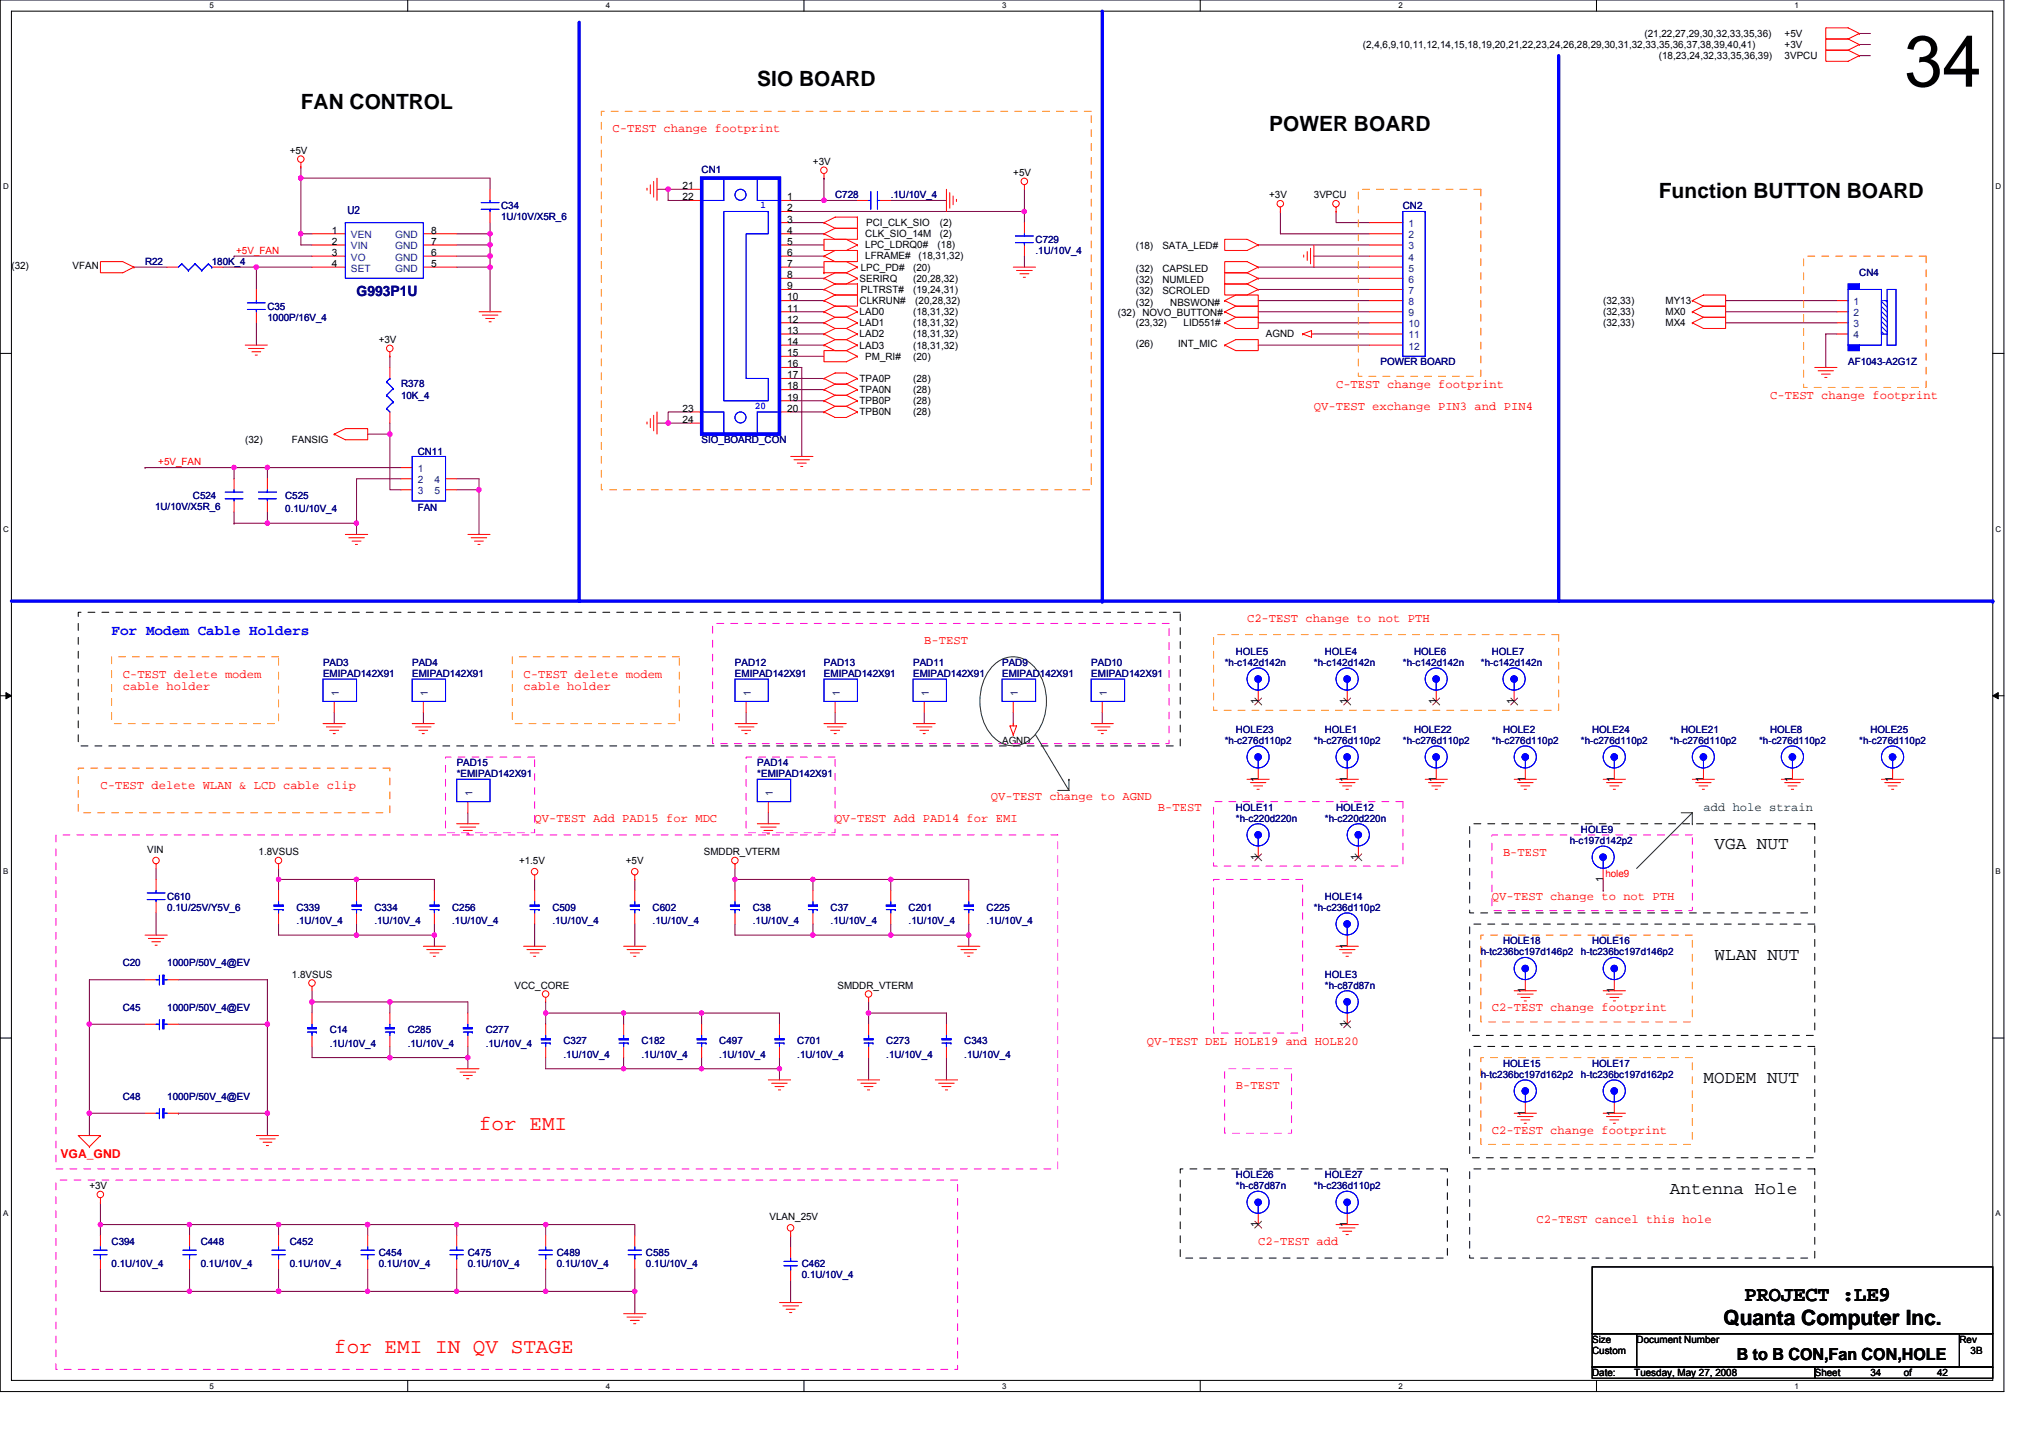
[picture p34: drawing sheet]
<svg xmlns="http://www.w3.org/2000/svg" width="297mm" height="210mm" viewBox="0 0 297 210" stroke-linecap="round" stroke-linejoin="round" font-family="sans-serif">
<defs><g id="words">
<text font-size="10.4" x="278" y="12.7">34</text>
<g font-size="3.1">
<text x="43.9" y="15.9">FAN CONTROL</text>
<text x="110.6" y="12.6">SIO BOARD</text>
<text x="185.4" y="19.1">POWER BOARD</text>
<text x="242.2" y="28.9">Function BUTTON BOARD</text>
<text x="254.8" y="190">PROJECT :LE9</text>
<text x="251.7" y="193.5">Quanta Computer Inc.</text>
</g>
<g font-size="3.1" fill="#f00">
<text x="70" y="165">for EMI</text>
<text x="48.8" y="197.5">for EMI IN QV STAGE</text>
</g>
<g font-size="2.6">
<text x="250.4" y="124">VGA NUT</text>
<text x="250.4" y="140.3">WLAN NUT</text>
<text x="248.8" y="158.1">MODEM NUT</text>
<text x="243.9" y="174.4">Antenna Hole</text>
</g>
<text font-size="2.4" x="253.6" y="198.6">B to B CON,Fan CON,HOLE</text>
<text font-size="2.1" fill="#000080" x="52.1" y="43.2">G993P1U</text>
<text font-size="2.1" fill="#00f" x="16.3" y="92.8">For Modem Cable Holders</text>
<g font-size="1.8" fill="#f00">
<text x="89.4" y="19.3">C-TEST change footprint</text>
<text x="191.9" y="59.9">QV-TEST exchange PIN3 and PIN4</text>
<text x="195.1" y="56.7">C-TEST change footprint</text>
<text x="258.5" y="58.3">C-TEST change footprint</text>
<text x="135" y="94.1">B-TEST</text>
<text x="182.1" y="90.8">C2-TEST change to not PTH</text>
<text x="17.9" y="98.9">C-TEST delete modem</text>
<text x="17.9" y="100.8">cable holder</text>
<text x="76.5" y="98.9">C-TEST delete modem</text>
<text x="76.5" y="100.8">cable holder</text>
<text x="14.7" y="115.2">C-TEST delete WLAN &amp; LCD cable clip</text>
<text x="144.7" y="116.8">QV-TEST change to AGND</text>
<text x="169.1" y="118.4">B-TEST</text>
<text x="78.1" y="120.1">QV-TEST Add PAD15 for MDC</text>
<text x="122" y="120.1">QV-TEST Add PAD14 for EMI</text>
<text x="219.5" y="124.9">B-TEST</text>
<text x="217.9" y="131.4">QV-TEST change to not PTH</text>
<text x="217.9" y="147.7">C2-TEST change footprint</text>
<text x="167.5" y="152.6">QV-TEST DEL HOLE19 and HOLE20</text>
<text x="180.5" y="159.1">B-TEST</text>
<text x="217.9" y="165.6">C2-TEST change footprint</text>
<text x="8.8" y="169.1">VGA_GND</text>
<text x="224.4" y="178.6">C2-TEST cancel this hole</text>
<text x="183.7" y="181.8">C2-TEST add</text>
</g>
<text font-size="1.8" fill="#008000" x="248.8" y="118.4">add hole strain</text>
<text font-size="1.6" fill="#000080" x="50.8" y="31.2">U2</text>
<g font-size="1.5">
<text x="240.2" y="5.4">(21,22,27,29,30,32,33,35,36)</text>
<text x="260.6" y="5.4">+5V</text>
<text x="199" y="7">(2,4,6,9,10,11,12,14,15,18,19,20,21,22,23,24,26,28,29,30,31,32,33,35,36,37,38,39,40,41)</text>
<text x="242.2" y="8.6">(18,23,24,32,33,35,36,39)</text>
<text x="260.6" y="7">+3V</text>
<text x="260.6" y="8.6">3VPCU</text>
<text x="42.3" y="22.5">+5V</text>
<text x="99.7" y="27.6">21</text>
<text x="99.7" y="29.3">22</text>
<text x="115" y="29.3">1</text>
<text x="118.7" y="24.1">+3V</text>
<text x="148" y="25.7">+5V</text>
<text x="185.4" y="29">+3V</text>
<text x="191.9" y="29">3VPCU</text>
<text x="48.5" y="34.1">1</text>
<text x="48.5" y="35.8">2</text>
<text x="63" y="35.8">7</text>
<text x="63" y="34.1">8</text>
<text x="115" y="30.9">2</text>
<text x="115" y="32.5">3</text>
<text x="115" y="34.1">4</text>
<text x="115" y="35.8">5</text>
<text x="126.4" y="34.6">CLK_SIO_14M</text>
<text x="126.5" y="33">PCI_CLK_SIO</text>
<text x="137.2" y="34.6">(2)</text>
<text x="137.2" y="33">(2)</text>
<text x="1.7" y="39.3">(32)</text>
<text x="10.6" y="39.3">VFAN</text>
<text x="48.5" y="37.4">3</text>
<text x="48.5" y="39">4</text>
<text x="63" y="39">5</text>
<text x="63" y="37.4">6</text>
<text x="115" y="37.4">6</text>
<text x="115" y="39">7</text>
<text x="115" y="40.6">8</text>
<text x="125.5" y="41.1">SERIRQ</text>
<text x="125.7" y="39.5">LPC_PD#</text>
<text x="126.4" y="37.9">LFRAME#</text>
<text x="126.4" y="36.3">LPC_LDRQ0#</text>
<text x="133.3" y="39.5">(20)</text>
<text x="133.3" y="41.1">(20,28,32)</text>
<text x="134.2" y="37.9">(18,31,32)</text>
<text x="136.9" y="36.3">(18)</text>
<text x="165.9" y="41.3">(32)</text>
<text x="165.9" y="39.7">(32)</text>
<text x="165.9" y="36.4">(18)</text>
<text x="169.8" y="41.3">NUMLED</text>
<text x="169.8" y="39.7">CAPSLED</text>
<text x="169.8" y="36.4">SATA_LED#</text>
<text x="115" y="42.2">9</text>
<text x="115" y="43.9">10</text>
<text x="115" y="45.5">11</text>
<text x="115" y="47.1">12</text>
<text x="125.5" y="46">LAD0</text>
<text x="125.5" y="47.6">LAD1</text>
<text x="125.5" y="44.4">CLKRUN#</text>
<text x="125.7" y="42.8">PLTRST#</text>
<text x="133.3" y="46">(18,31,32)</text>
<text x="133.3" y="47.6">(18,31,32)</text>
<text x="133.3" y="42.8">(19,24,31)</text>
<text x="133.7" y="44.4">(20,28,32)</text>
<text x="163.3" y="46.2">(32) NOVO_BUTTON#</text>
<text x="165.9" y="44.7">(32)</text>
<text x="165.9" y="47.6">(23,32)</text>
<text x="165.9" y="42.9">(32)</text>
<text x="169.8" y="42.9">SCROLED</text>
<text x="170.9" y="44.7">NBSWON#</text>
<text x="172.8" y="47.6">LID551#</text>
<text x="234.1" y="44.4">(32,33)</text>
<text x="234.1" y="47.6">(32,33)</text>
<text x="234.1" y="46">(32,33)</text>
<text x="243.2" y="44.4">MY13</text>
<text x="243.2" y="47.6">MX4</text>
<text x="243.2" y="46">MX0</text>
<text x="55.3" y="50.1">+3V</text>
<text x="115" y="48.7">13</text>
<text x="115" y="50.4">14</text>
<text x="115" y="52">15</text>
<text x="115" y="53.6">16</text>
<text x="125.5" y="49.3">LAD2</text>
<text x="125.5" y="50.9">LAD3</text>
<text x="126.4" y="52.5">PM_RI#</text>
<text x="133.3" y="49.3">(18,31,32)</text>
<text x="133.3" y="50.9">(18,31,32)</text>
<text x="133.3" y="52.5">(20)</text>
<text x="165.9" y="50.7">(26)</text>
<text x="172" y="50.7">INT_MIC</text>
<text x="184.9" y="49.3">AGND</text>
<text x="115" y="55.2">17</text>
<text x="115" y="56.9">18</text>
<text x="115" y="58.5">19</text>
<text x="125.5" y="55.8">TPA0P</text>
<text x="125.5" y="57.4">TPA0N</text>
<text x="125.5" y="59">TPB0P</text>
<text x="133.3" y="57.4">(28)</text>
<text x="133.3" y="55.8">(28)</text>
<text x="133.3" y="59">(28)</text>
<text x="35.8" y="64.7">(32)</text>
<text x="42.6" y="64.7">FANSIG</text>
<text x="99.7" y="60.1">23</text>
<text x="99.7" y="61.8">24</text>
<text x="115" y="60.1">20</text>
<text x="125.5" y="60.6">TPB0N</text>
<text x="133.3" y="60.6">(28)</text>
<text x="183.7" y="102.8" transform="rotate(-90 183.7 102.8)">1</text>
<text x="196.7" y="102.8" transform="rotate(-90 196.7 102.8)">1</text>
<text x="209.7" y="102.8" transform="rotate(-90 209.7 102.8)">1</text>
<text x="221.1" y="102.8" transform="rotate(-90 221.1 102.8)">1</text>
<text x="146.3" y="108.6">AGND</text>
<text x="183.7" y="114.1" transform="rotate(-90 183.7 114.1)">1</text>
<text x="196.7" y="114.1" transform="rotate(-90 196.7 114.1)">1</text>
<text x="209.7" y="114.1" transform="rotate(-90 209.7 114.1)">1</text>
<text x="222.7" y="114.1" transform="rotate(-90 222.7 114.1)">1</text>
<text x="235.7" y="114.1" transform="rotate(-90 235.7 114.1)">1</text>
<text x="248.7" y="114.1" transform="rotate(-90 248.7 114.1)">1</text>
<text x="261.7" y="114.1" transform="rotate(-90 261.7 114.1)">1</text>
<text x="276.4" y="114.1" transform="rotate(-90 276.4 114.1)">1</text>
<text x="21.5" y="124.5">VIN</text>
<text x="37.8" y="124.9">1.8VSUS</text>
<text x="102.8" y="124.9">SMDDR_VTERM</text>
<text x="183.7" y="125.5" transform="rotate(-90 183.7 125.5)">1</text>
<text x="198.3" y="125.5" transform="rotate(-90 198.3 125.5)">1</text>
<text x="75.8" y="126.2">+1.5V</text>
<text x="91.4" y="126.2">+5V</text>
<text x="234.1" y="128.8" transform="rotate(-90 234.1 128.8)">1</text>
<text x="42.6" y="142.7">1.8VSUS</text>
<text x="196.7" y="138.5" transform="rotate(-90 196.7 138.5)">1</text>
<text x="75.1" y="144.4">VCC_CORE</text>
<text x="122.3" y="144.4">SMDDR_VTERM</text>
<text x="196.7" y="149.9" transform="rotate(-90 196.7 149.9)">1</text>
<text x="222.7" y="145" transform="rotate(-90 222.7 145)">1</text>
<text x="235.7" y="145" transform="rotate(-90 235.7 145)">1</text>
<text x="222.7" y="162.9" transform="rotate(-90 222.7 162.9)">1</text>
<text x="235.7" y="162.9" transform="rotate(-90 235.7 162.9)">1</text>
<text x="13.1" y="173.6">+3V</text>
<text x="112.4" y="178.2">VLAN_25V</text>
<text x="183.7" y="179.2" transform="rotate(-90 183.7 179.2)">1</text>
<text x="196.7" y="179.2" transform="rotate(-90 196.7 179.2)">1</text>
<text x="232.5" y="197.7">Custom</text>
<text x="232.5" y="196.1">Size</text>
<text x="239" y="196.1">Document Number</text>
<text x="286.1" y="196.1">Rev</text>
<text x="287.8" y="197.7">3B</text>
<text x="232.5" y="200.9">Date:</text>
<text x="238.7" y="200.9">Tuesday, May 27, 2008</text>
<text x="265" y="200.9">Sheet</text>
<text x="273.2" y="200.9">34</text>
<text x="278" y="200.9">of</text>
<text x="282.9" y="200.9">42</text>
</g>
<g font-size="1.5" fill="#000080">
<text x="102.5" y="25.2">CN1</text>
<text x="122" y="29">C728</text>
<text x="130.1" y="29">.1U/10V_4</text>
<text x="73.2" y="30.6">C34</text>
<text x="73.2" y="32.2">1U/10V/X5R_6</text>
<text x="151.2" y="35.5">C729</text>
<text x="204.9" y="30.6">CN2</text>
<text x="21.2" y="38.7">R22</text>
<text x="30.9" y="38.7">180K_4</text>
<text x="151.2" y="37.1">.1U/10V_4</text>
<text x="271.5" y="40.3">CN4</text>
<text x="39" y="45.2">C35</text>
<text x="39" y="46.8">1000P/16V_4</text>
<text x="201.6" y="53.3">POWER BOARD</text>
<text x="269.9" y="53.3">AF1043-A2G1Z</text>
<text x="58.6" y="56.6">R378</text>
<text x="58.6" y="58.2">10K_4</text>
<text x="102.5" y="64.7">SIO_BOARD_CON</text>
<text x="61" y="66.5">CN11</text>
<text x="22.6" y="74.5">1U/10V/X5R_6</text>
<text x="28.2" y="72.8">C524</text>
<text x="41.7" y="72.8">C525</text>
<text x="41.7" y="74.8">0.1U/10V_4</text>
<text x="61" y="74.6">FAN</text>
<text x="180.5" y="95.6">HOLE5</text>
<text x="193.5" y="95.6">HOLE4</text>
<text x="206.5" y="95.6">HOLE6</text>
<text x="217.9" y="95.6">HOLE7</text>
<text x="47.2" y="97.2">PAD3</text>
<text x="47.2" y="98.8">EMIPAD142X91</text>
<text x="60.2" y="97.2">PAD4</text>
<text x="60.2" y="98.8">EMIPAD142X91</text>
<text x="107.3" y="97.2">PAD12</text>
<text x="107.3" y="98.8">EMIPAD142X91</text>
<text x="120.3" y="97.2">PAD13</text>
<text x="120.3" y="98.8">EMIPAD142X91</text>
<text x="133.3" y="97.2">PAD11</text>
<text x="133.3" y="98.8">EMIPAD142X91</text>
<text x="146.3" y="97.2">PAD9</text>
<text x="146.3" y="98.8">EMIPAD142X91</text>
<text x="159.4" y="97.2">PAD10</text>
<text x="159.4" y="98.8">EMIPAD142X91</text>
<text x="178.9" y="97.2">*h-c142d142n</text>
<text x="191.9" y="97.2">*h-c142d142n</text>
<text x="204.9" y="97.2">*h-c142d142n</text>
<text x="216.3" y="97.2">*h-c142d142n</text>
<text x="180.5" y="107">HOLE23</text>
<text x="193.5" y="107">HOLE1</text>
<text x="206.5" y="107">HOLE22</text>
<text x="219.5" y="107">HOLE2</text>
<text x="232.5" y="107">HOLE24</text>
<text x="245.5" y="107">HOLE21</text>
<text x="258.5" y="107">HOLE8</text>
<text x="273.2" y="107">HOLE25</text>
<text x="66.7" y="111.9">PAD15</text>
<text x="66.7" y="113.5">*EMIPAD142X91</text>
<text x="110.6" y="111.9">PAD14</text>
<text x="110.6" y="113.5">*EMIPAD142X91</text>
<text x="178.9" y="108.6">*h-c276d110p2</text>
<text x="191.9" y="108.6">*h-c276d110p2</text>
<text x="204.9" y="108.6">*h-c276d110p2</text>
<text x="217.9" y="108.6">*h-c276d110p2</text>
<text x="230.9" y="108.6">*h-c276d110p2</text>
<text x="243.9" y="108.6">*h-c276d110p2</text>
<text x="256.9" y="108.6">*h-c276d110p2</text>
<text x="271.5" y="108.6">*h-c276d110p2</text>
<text x="180.5" y="118.4">HOLE11</text>
<text x="180.5" y="120">*h-c220d220n</text>
<text x="193.5" y="120">*h-c220d220n</text>
<text x="195.1" y="118.4">HOLE12</text>
<text x="229.3" y="123.2">h-c197d142p2</text>
<text x="230.9" y="121.6">HOLE9</text>
<text x="24.4" y="131.4">C610</text>
<text x="193.5" y="131.4">HOLE14</text>
<text x="24.4" y="133">0.1U/25V/Y5V_6</text>
<text x="43.3" y="133">C339</text>
<text x="43.3" y="134.9">.1U/10V_4</text>
<text x="54.7" y="133">C334</text>
<text x="54.7" y="134.9">.1U/10V_4</text>
<text x="66" y="133">C256</text>
<text x="66" y="134.9">.1U/10V_4</text>
<text x="80.7" y="133">C509</text>
<text x="80.7" y="134.9">.1U/10V_4</text>
<text x="95.3" y="133">C602</text>
<text x="95.3" y="134.9">.1U/10V_4</text>
<text x="109.9" y="133">C38</text>
<text x="109.9" y="134.9">.1U/10V_4</text>
<text x="121.3" y="133">C37</text>
<text x="121.3" y="134.9">.1U/10V_4</text>
<text x="132.7" y="133">C201</text>
<text x="132.7" y="134.9">.1U/10V_4</text>
<text x="144.1" y="133">C225</text>
<text x="144.1" y="134.9">.1U/10V_4</text>
<text x="191.9" y="133">*h-c236d110p2</text>
<text x="219.5" y="137.9">HOLE18</text>
<text x="232.5" y="137.9">HOLE16</text>
<text x="17.9" y="141.1">C20</text>
<text x="24.4" y="141.1">1000P/50V_4@EV</text>
<text x="193.5" y="142.7">HOLE3</text>
<text x="216.3" y="139.5">h-tc236bc197d146p2</text>
<text x="230.9" y="139.5">h-tc236bc197d146p2</text>
<text x="17.9" y="147.6">C45</text>
<text x="24.4" y="147.6">1000P/50V_4@EV</text>
<text x="193.5" y="144.4">*h-c87d87n</text>
<text x="48.2" y="150.9">C14</text>
<text x="48.2" y="152.8">.1U/10V_4</text>
<text x="59.5" y="150.9">C285</text>
<text x="59.5" y="152.8">.1U/10V_4</text>
<text x="70.9" y="150.9">C277</text>
<text x="70.9" y="152.8">.1U/10V_4</text>
<text x="82.3" y="152.5">C327</text>
<text x="82.3" y="154.5">.1U/10V_4</text>
<text x="93.7" y="152.5">C182</text>
<text x="93.7" y="154.5">.1U/10V_4</text>
<text x="105" y="152.5">C497</text>
<text x="105" y="154.5">.1U/10V_4</text>
<text x="116.4" y="152.5">C701</text>
<text x="116.4" y="154.5">.1U/10V_4</text>
<text x="129.4" y="152.5">C273</text>
<text x="129.4" y="154.5">.1U/10V_4</text>
<text x="140.8" y="152.5">C343</text>
<text x="140.8" y="154.5">.1U/10V_4</text>
<text x="219.5" y="155.7">HOLE15</text>
<text x="232.5" y="155.7">HOLE17</text>
<text x="17.9" y="160.6">C48</text>
<text x="24.4" y="160.6">1000P/50V_4@EV</text>
<text x="216.3" y="157.4">h-tc236bc197d162p2</text>
<text x="230.9" y="157.4">h-tc236bc197d162p2</text>
<text x="180.5" y="172">HOLE26</text>
<text x="180.5" y="173.6">*h-c87d87n</text>
<text x="191.9" y="173.6">*h-c236d110p2</text>
<text x="193.5" y="172">HOLE27</text>
<text x="16.3" y="181.8">C394</text>
<text x="16.3" y="185">0.1U/10V_4</text>
<text x="29.3" y="181.8">C448</text>
<text x="29.3" y="185">0.1U/10V_4</text>
<text x="42.3" y="181.8">C452</text>
<text x="42.3" y="185">0.1U/10V_4</text>
<text x="55.3" y="183.4">C454</text>
<text x="55.3" y="185">0.1U/10V_4</text>
<text x="68.3" y="183.4">C475</text>
<text x="68.3" y="185">0.1U/10V_4</text>
<text x="81.3" y="183.4">C489</text>
<text x="81.3" y="185">0.1U/10V_4</text>
<text x="94.3" y="183.4">C585</text>
<text x="94.3" y="185">0.1U/10V_4</text>
<text x="117.1" y="185">C462</text>
<text x="117.1" y="186.6">0.1U/10V_4</text>
</g>
<g font-size="1.5" fill="#004080">
<text x="51.2" y="34.8">VEN</text>
<text x="57.7" y="34.8">GND</text>
<text x="205.7" y="34.8">2</text>
<text x="205.7" y="33.2">1</text>
<text x="51.2" y="36.4">VIN</text>
<text x="51.2" y="38.1">VO</text>
<text x="51.2" y="39.7">SET</text>
<text x="57.7" y="39.7">GND</text>
<text x="57.7" y="38.1">GND</text>
<text x="57.7" y="36.4">GND</text>
<text x="205.7" y="41.3">6</text>
<text x="205.7" y="39.7">5</text>
<text x="205.7" y="38.1">4</text>
<text x="205.7" y="36.4">3</text>
<text x="205.7" y="46.2">9</text>
<text x="205.7" y="44.6">8</text>
<text x="205.7" y="42.9">7</text>
<text x="205.7" y="47.8">10</text>
<text x="270.7" y="44.6">1</text>
<text x="270.7" y="46.2">2</text>
<text x="270.7" y="47.8">3</text>
<text x="205.7" y="51.1">12</text>
<text x="205.7" y="49.4">11</text>
<text x="270.7" y="49.4">4</text>
<text x="61" y="68.9">1</text>
<text x="61" y="70.6">2</text>
<text x="63.4" y="70.6">4</text>
<text x="61" y="72.2">3</text>
<text x="63.4" y="72.2">5</text>
<text x="49.5" y="101.6" transform="rotate(-90 49.5 101.6)">1</text>
<text x="62.5" y="101.6" transform="rotate(-90 62.5 101.6)">1</text>
<text x="109.6" y="101.6" transform="rotate(-90 109.6 101.6)">1</text>
<text x="122.6" y="101.6" transform="rotate(-90 122.6 101.6)">1</text>
<text x="135.7" y="101.6" transform="rotate(-90 135.7 101.6)">1</text>
<text x="148.7" y="101.6" transform="rotate(-90 148.7 101.6)">1</text>
<text x="161.6" y="101.6" transform="rotate(-90 161.6 101.6)">1</text>
<text x="69" y="116.2" transform="rotate(-90 69 116.2)">1</text>
<text x="112.9" y="116.2" transform="rotate(-90 112.9 116.2)">1</text>
</g>
<g font-size="1.5" fill="#00f">
<text x="111.1" y="30.4">1</text>
<text x="110.3" y="59.7">20</text>
</g>
<g font-size="1.5" fill="#f00">
<text x="34.5" y="37.1">+5V_FAN</text>
<text x="23.1" y="68">+5V_FAN</text>
<text x="234.4" y="128.1">hole9</text>
</g>
<g font-size="1.2">
<text x="30.6" y="1.2">5</text>
<text x="88.5" y="1.2">4</text>
<text x="146.3" y="1.2">3</text>
<text x="204.2" y="1.2">2</text>
<text x="262.1" y="1.2">1</text>
<text x=".5" y="27.6">D</text>
<text x="291.4" y="27.6">D</text>
<text x=".5" y="77.6">C</text>
<text x="291.4" y="77.6">C</text>
<text x=".5" y="127.6">B</text>
<text x="291.4" y="127.6">B</text>
<text x=".5" y="177.6">A</text>
<text x="291.4" y="177.6">A</text>
<text x="30.6" y="202.8">5</text>
<text x="88.5" y="202.8">4</text>
<text x="146.3" y="202.8">3</text>
<text x="204.2" y="202.8">2</text>
<text x="262.1" y="202.8">1</text>
</g>
</g></defs>
<path d="M0 0h292.6v203.2h-292.6zM1.7 1.6h289.3v200h-289.3z" fill="none" stroke="#000" stroke-width=".15"/>
<g fill="#fff">
<path d="M30.6 .2h.6v1.3h-.6z"/>
<path d="M30.6 201.8h.6v1.3h-.6z"/>
</g>
<path d="M59.5 0v1.6M59.5 201.6v1.6" fill="none" stroke="#000" stroke-width=".15"/>
<g fill="#fff">
<path d="M88.5 .2h.6v1.3h-.6z"/>
<path d="M88.5 201.8h.6v1.3h-.6z"/>
</g>
<path d="M117.4 0v1.6M117.4 201.6v1.6" fill="none" stroke="#000" stroke-width=".15"/>
<g fill="#fff">
<path d="M146.3 .2h.7v1.3h-.7z"/>
<path d="M146.3 201.8h.7v1.3h-.7z"/>
</g>
<path d="M175.3 0v1.6M175.3 201.6v1.6" fill="none" stroke="#000" stroke-width=".15"/>
<g fill="#fff">
<path d="M204.2 .2h.6v1.3h-.6z"/>
<path d="M204.2 201.8h.6v1.3h-.6z"/>
</g>
<path d="M233.1 0v1.6M233.1 201.6v1.6" fill="none" stroke="#000" stroke-width=".15"/>
<g fill="#fff">
<path d="M262.1 .2h.6v1.3h-.6z"/>
<path d="M262.1 201.8h.6v1.3h-.6z"/>
<path d="M.5 26.6h.8v1.3h-.8z"/>
<path d="M291.4 26.6h.9v1.3h-.9z"/>
<path d="M.5 76.6h.8v1.3h-.8z"/>
<path d="M291.4 76.6h.9v1.3h-.9z"/>
</g>
<path d="M0 51.6h1.7M291 51.6h1.6" fill="none" stroke="#000" stroke-width=".15"/>
<g fill="#fff">
<path d="M.5 126.6h.7v1.3h-.7z"/>
<path d="M291.4 126.6h.8v1.3h-.8z"/>
</g>
<path d="M0 101.6h1.7M291 101.6h1.6" fill="none" stroke="#000" stroke-width=".15"/>
<path d="M.9 101.1l.8 .5-.8 .4zM291 101.6l.8-.5v.9z" fill="#000" stroke="#000" stroke-width=".15"/>
<g fill="#fff">
<path d="M.5 176.6h.7v1.2h-.7z"/>
<path d="M291.4 176.6h.8v1.2h-.8z"/>
</g>
<path d="M0 151.6h1.7M291 151.6h1.6M232.5 199.6h32.5v1.7h-32.5zM232.5 194.8h6.5v4.8h-6.5zM232.5 185h58.5v9.8h-58.5zM239 194.8h47.1v4.8h-47.1zM265 199.6h26v1.7h-26zM286.1 194.8h4.9v4.8h-4.9z" fill="none" stroke="#000" stroke-width=".15"/>
<g fill="none" stroke="#800040" stroke-width=".15">
<path d="M271.5 6.5h1.7M271.5 8.1h1.7M271.5 4.9h1.7M19.6 39h4.8M32.6 39h4.8M34.2 37.4h.1M34.2 37.4h11.4M37.4 39h.1M37.4 39v3.3M37.4 39h8.2M43.9 34.1h.1M43.9 26h.1"/>
<path d="M43.9 24.4v1.6M43.9 26h27.7v1.6M43.9 34.1h1.7M43.9 26v9.8h1.7M66.7 34.1h4.9M66.7 37.4h4.9M66.7 35.8h4.9M66.7 39h4.9M71.6 39h.1M71.6 35.8h.1M71.6 34.1h.1M71.6 32.5v1.6"/>
<path d="M71.6 37.4h.1M71.6 34.1v11.4M95.9 27.6h1.7M97.6 27.6h.1M97.6 27.6v1.7h3.2M97.6 27.6h3.2M115.5 32.5h4.8M115.5 34.1h4.8M115.5 35.8h4.8M115.5 37.4h4.8M115.5 39h4.8M115.5 29.3h4.8"/>
<path d="M115.5 30.9h34.1M120.3 26h.1M120.3 29.3h4.9M120.3 26v3.3M130.1 29.3h8.1M149.6 30.9h.1M149.6 30.9v1.6M149.6 27.6v3.3M149.6 37.4v1.6M183.7 39h16.3M183.7 35.8h16.3M187 30.9v3.2h13"/>
<path d="M191.9 37.4h8.1M195.1 30.9v1.6h4.9M37.4 47.1v3.3M56.9 52v1.7M115.5 53.7h1.6v13M115.5 40.6h4.8M115.5 42.3h4.8M115.5 43.9h4.8M115.5 45.5h4.8M115.5 47.1h4.8M115.5 48.8h4.8M115.5 50.4h4.8"/>
<path d="M115.5 52h4.8M115.5 55.3h4.8M115.5 56.9h4.8M115.5 58.5h4.8M183.7 40.6h16.3M183.7 42.3h16.3M183.7 50.4h16.3M183.7 47.1h16.3M183.7 45.5h16.3M183.7 43.9h16.3M191.9 48.8h8.1M252 47.1h16.3"/>
<path d="M252 45.5h16.3M252 43.9h16.3M268.3 48.8h-1.7v4.9M21.2 68.3h13v1.6M21.2 68.3h.1M34.2 68.3h.1M34.2 76.4h.1M34.2 74.8v1.6M34.2 68.3h24.4M34.2 76.4h4.8M39 68.3h.1M39 68.3v1.6"/>
<path d="M39 74.8v1.6M39 76.4h13.1M52.1 76.4h.1M52.1 76.4v1.6M53.7 63.4h3.2M56.9 63.4v8.1h1.7M56.9 63.4h.1M56.9 61.8v1.6M58.6 69.9h-6.5v6.5M66.7 69.9h3.3v1.6M66.7 71.5h3.3M70 71.5h.1"/>
<path d="M70 71.5v6.5M97.6 61.8h.1M97.6 61.8h3.2M100.8 60.2h-3.2v1.6h-1.7M115.5 60.2h4.8M48.8 104v1.7M61.8 104v1.7M68.3 118.7v1.6M109 104v1.7M112.2 118.7v1.6M122 104v1.7M135 104v1.7"/>
<path d="M148 104v1.7M161 104v1.7M22.8 133.3v3.2M22.8 126.8v1.6M40.7 128.4h.1M40.7 128.4v1.6M40.7 134.9v1.6h11.4M40.7 126.8v1.6M40.7 128.4h11.4M52.1 128.4v1.6M52.1 128.4h11.3v1.6M52.1 136.5h.1"/>
<path d="M52.1 134.9v1.6M52.1 136.5h11.3M63.4 136.5v1.7M63.4 134.9v1.6M78.1 134.9v3.3M78.1 128.4v1.6M92.7 134.9v3.3M92.7 128.4v1.6M107.3 128.4v1.6M107.3 128.4h.1M107.3 134.9v1.6h11.4M107.3 126.8v1.6"/>
<path d="M107.3 128.4h22.8M118.7 128.4h.1M118.7 128.4v1.6M118.7 134.9v1.6M118.7 136.5h.1M118.7 136.5h22.8M130.1 128.4v1.6M130.1 134.9v1.6M130.1 128.4h11.4v1.6M130.1 136.5h.1M141.5 136.5h.1M141.5 134.9v1.6"/>
<path d="M141.5 136.5v1.7M234.1 130h.1M234.1 128.4v1.6M13.1 149.6h.1M13.1 149.6v13M21.2 143.1h-8.1v6.5h8.1M26.1 143.1h12.9v6.5M26.1 149.6h12.9M39 149.6h.1M39 149.6v13M45.6 146.3h.1M45.6 146.3v1.6"/>
<path d="M45.6 152.8v1.6h11.3M45.6 144.7v1.6M45.6 146.3h11.3M56.9 146.3v1.6M56.9 146.3h11.4v1.6M56.9 154.4h.1M56.9 152.8v1.6M56.9 154.4h11.4M68.3 154.4v1.7M68.3 152.8v1.6M79.7 147.9v1.7M79.7 147.9h.1"/>
<path d="M79.7 154.4v1.7h11.4M79.7 146.3v1.6M79.7 147.9h22.8M91.1 147.9h.1M91.1 147.9v1.7M91.1 154.4v1.7M91.1 156.1h.1M91.1 156.1h22.7M102.5 147.9v1.7M102.5 154.4v1.7M102.5 147.9h11.3v1.7M102.5 156.1h.1"/>
<path d="M113.8 156.1v1.6M113.8 154.4v1.7M126.8 154.4v3.3M126.8 147.9h.1M126.8 147.9h11.4v1.7M126.8 146.3v1.6M126.8 147.9v1.7M138.2 154.4v3.3M13.1 162.6h.1M13.1 162.6v3.2M13.1 162.6h8.1M14.7 178.8v1.6"/>
<path d="M14.7 178.8h.1M14.7 175.6v3.2M14.7 178.8h65M26.1 162.6h.1M26.1 162.6h12.9M27.7 178.8v1.6M27.7 178.8h.1M39 162.6v3.2M40.7 178.8h.1M40.7 178.8v1.6M53.7 178.8v1.6M53.7 178.8h.1"/>
<path d="M66.7 178.8v1.6M66.7 178.8h.1M79.7 178.8v1.6M79.7 178.8h13v1.6M14.7 185.3v3.3h13M27.7 185.3v3.3M27.7 188.6h.1M27.7 188.6h65M40.7 185.3v3.3M40.7 188.6h.1M53.7 185.3v3.3M53.7 188.6h.1"/>
<path d="M66.7 185.3v3.3M66.7 188.6h.1M79.7 185.3v3.3M79.7 188.6h.1M92.7 188.6v3.2M92.7 185.3v3.3M115.5 180.4v1.7M115.5 186.9v3.3"/>
</g>
<g fill="#f0f" stroke="#f0f" stroke-width=".15">
<circle cx="56.9" cy="63.4" r=".32"/>
<circle cx="71.6" cy="39" r=".32"/>
<circle cx="37.4" cy="39" r=".32"/>
<circle cx="43.9" cy="34.1" r=".31"/>
<circle cx="43.9" cy="26" r=".31"/>
<circle cx="39" cy="68.3" r=".32"/>
<circle cx="71.6" cy="35.7" r=".32"/>
<circle cx="71.6" cy="34.1" r=".31"/>
<circle cx="52" cy="76.4" r=".32"/>
<circle cx="69.9" cy="71.5" r=".32"/>
<circle cx="71.6" cy="37.4" r=".32"/>
<circle cx="34.2" cy="68.3" r=".32"/>
<circle cx="39" cy="76.4" r=".32"/>
<circle cx="52" cy="128.4" r=".32"/>
<circle cx="40.7" cy="128.4" r=".32"/>
<circle cx="63.4" cy="136.5" r=".32"/>
<circle cx="52" cy="136.5" r=".32"/>
<circle cx="13" cy="149.5" r=".32"/>
<circle cx="39" cy="162.6" r=".32"/>
<circle cx="13" cy="162.6" r=".32"/>
<circle cx="56.9" cy="146.3" r=".32"/>
<circle cx="45.5" cy="146.3" r=".32"/>
<circle cx="68.3" cy="154.4" r=".32"/>
<circle cx="56.9" cy="154.4" r=".32"/>
<circle cx="91.1" cy="147.9" r=".31"/>
<circle cx="79.7" cy="147.9" r=".31"/>
<circle cx="102.4" cy="147.9" r=".31"/>
<circle cx="91.1" cy="156" r=".31"/>
<circle cx="126.8" cy="147.9" r=".31"/>
<circle cx="118.7" cy="128.4" r=".32"/>
<circle cx="107.3" cy="128.4" r=".32"/>
<circle cx="141.5" cy="136.5" r=".32"/>
<circle cx="130.1" cy="128.4" r=".32"/>
<circle cx="118.7" cy="136.5" r=".32"/>
<circle cx="39" cy="149.5" r=".32"/>
<circle cx="130.1" cy="136.5" r=".32"/>
<circle cx="113.8" cy="156" r=".31"/>
<circle cx="102.4" cy="156" r=".31"/>
<circle cx="120.3" cy="29.2" r=".32"/>
<circle cx="149.6" cy="30.9" r=".32"/>
<circle cx="97.6" cy="27.6" r=".32"/>
<circle cx="97.6" cy="61.8" r=".32"/>
<circle cx="14.7" cy="178.8" r=".32"/>
<circle cx="53.7" cy="178.8" r=".32"/>
<circle cx="40.7" cy="178.8" r=".32"/>
<circle cx="40.7" cy="188.6" r=".31"/>
<circle cx="27.7" cy="188.6" r=".31"/>
<circle cx="66.7" cy="178.8" r=".32"/>
<circle cx="79.7" cy="178.8" r=".32"/>
<circle cx="92.7" cy="188.6" r=".31"/>
<circle cx="79.7" cy="188.6" r=".31"/>
<circle cx="53.7" cy="188.6" r=".31"/>
<circle cx="27.7" cy="178.8" r=".32"/>
<circle cx="66.7" cy="188.6" r=".31"/>
</g>
<g fill="none" stroke="#f00" stroke-width=".15">
<path d="M269.9 5.7h-3.3v1.6h3.3M269.9 7.3h-3.3v1.7h3.3l1.6-.9M269.9 5.7l1.6 .8M269.9 7.3l1.6 .8M271.5 6.5h.1M271.5 8.1h.1M271.5 4.9l-1.6-.8h-3.3v1.6h3.3M271.5 4.9h.1M271.5 6.5l-1.6 .8M271.5 4.9l-1.6 .8M14.7 38.2h3.2l1.7 .8-1.7 .8h-3.2zM19.6 39h.1"/>
<path d="M43.9 24.4h.1M43.9 23.7v.7M45.6 34.1h4.8M45.6 35.8h4.8M45.6 37.4h4.8M45.6 39h4.8M61.8 34.1h4.9M61.8 35.8h4.9M61.8 37.4h4.9M61.8 39h4.9M71.6 27.6v1.7M71.6 30.9v1.6"/>
<path d="M94.5 27.5v.3M95 27v1.3M95.5 26.5v2.3M95.9 26v3.3M100.8 29.3h1.7M100.8 27.6h1.7M113.8 34.1h1.7M113.8 35.8h1.7M113.8 37.4h1.7M113.8 39h1.7M113.8 29.3h1.7M113.8 30.9h1.7"/>
<path d="M113.8 32.5h1.7M120.3 32.5h.1M120.3 34.1h.1M120.3 37.4h.1M120.3 39.8h3.3M120.3 39.8h.1M120.3 34.9h3.3l1.6 .9-1.6 .8h-3.3zM120.3 25.4v.6M120.3 32.5l1.7 .8M122 33.3h3.2M122 33.3l-1.7 .8M123.6 39.8h-1.6l-1.7 .8"/>
<path d="M123.6 39.8l1.6 .8M125.2 31.7h-3.2l-1.7 .8M125.2 31.7v1.6h-3.2M125.2 31.7h.1M125.2 33.3v1.6h-3.2l-1.7-.8M125.2 33.3h.1M125.2 36.6h-3.2l-1.7 .8M125.2 36.6v1.6h-3.2l-1.7-.8M125.2 36.6h.1M125.2 39h.1M125.2 39l-1.6-.8h-3.3v1.6M125.2 35.8h.1"/>
<path d="M125.2 39l-1.6 .8M125.2 29.3h1.6M128.5 29.3h1.6M138.2 27.6v3.3M138.7 28.1v2.3M139.2 28.6v1.3M139.7 29.1v.3M148 39h3.2M148.5 39.5h2.2M148.9 40h1.4M149.6 27v.6M178.9 34.9h3.2l1.6 .9-1.6 .8h-3.2z"/>
<path d="M182.1 39.8h-3.2v1.7h3.2M182.1 39.8l1.6 .8M183.7 39l-1.6-.8h-3.2v1.6h3.2M183.7 39h.1M183.7 35.8h.1M183.7 39l-1.6 .8M187 30.9h.1M187 30.2v.7M190.4 37.2v.3M190.9 36.7v1.3M191.4 36.3v2.2M191.9 35.8v3.2"/>
<path d="M195.1 30.9h.1M195.1 30.2v.7M35.8 50.4h3.2M36.3 50.9h2.3M36.8 51.4h1.3M37.3 51.9h.3M37.4 42.3v1.6M37.4 45.5v1.6M56.9 52h.1M56.9 51.4v.6M70 45.5h3.2M70.4 46h2.3"/>
<path d="M70.9 46.5h1.3M71.4 47h.3M113.8 40.6h1.7M113.8 42.3h1.7M113.8 43.9h1.7M113.8 45.5h1.7M113.8 47.1h1.7M113.8 48.8h1.7M113.8 50.4h1.7M113.8 52h1.7M113.8 53.7h1.7M113.8 55.3h1.7"/>
<path d="M113.8 56.9h1.7M113.8 58.5h1.7M120.3 45.5h.1M120.3 47.1h.1M120.3 48.8h.1M120.3 50.4h.1M120.3 50.4l1.7 .8h1.6M120.3 55.3l1.7-.8h1.6l1.6 .8M120.3 55.3h.1M120.3 56.9h.1M120.3 58.5h.1M120.3 43.9h.1"/>
<path d="M120.3 42.3h.1M120.3 40.6h.1M120.3 45.5l1.7 .8M120.3 47.1l1.7 .9M120.3 48.8l1.7 .8M120.3 55.3l1.7 .8M120.3 56.9l1.7 .8M120.3 58.5l1.7 .8M120.3 43.9l1.7 .8M120.3 42.3l1.7 .8M120.3 40.6l1.7 .9M122 44.7h1.6l1.6 .8"/>
<path d="M122 46.3h1.6M122 48h1.6M122 49.6h1.6M122 56.1h1.6M122 57.7h1.6M122 59.3h1.6M122 43.1h3.2M122 41.5h3.2M122 44.7l-1.7 .8M122 46.3l-1.7 .8M122 48l-1.7 .8M122 49.6l-1.7 .8"/>
<path d="M122 56.1l-1.7 .8M122 57.7l-1.7 .8M122 59.3l-1.7 .9M122 43.1l-1.7 .8M122 41.5l-1.7 .8M123.6 51.2h-3.3v1.6h3.3l1.6-.8M123.6 46.3l1.6 .8M123.6 48l1.6 .8M123.6 49.6l1.6 .8M123.6 51.2l1.6 .8M123.6 56.1l1.6 .8M123.6 57.7l1.6 .8"/>
<path d="M123.6 59.3l1.6 .9M125.2 45.5h.1M125.2 47.1h.1M125.2 48.8h.1M125.2 50.4h.1M125.2 52h.1M125.2 55.3h.1M125.2 56.9h.1M125.2 58.5h.1M125.2 43.1v1.6h-3.2M125.2 43.1h.1M125.2 41.5v1.6h-3.2"/>
<path d="M125.2 41.5h.1M125.2 40.6l-1.6 .9h-1.6M125.2 40.6h.1M125.2 45.5l-1.6 .8M125.2 47.1l-1.6 .9M125.2 48.8l-1.6 .8M125.2 50.4l-1.6 .8M125.2 55.3l-1.6 .8M125.2 56.9l-1.6 .8M125.2 58.5l-1.6 .8M149.4 40.5h.4M178.9 47.1h.1"/>
<path d="M178.9 43.9l1.6-.8h3.2v1.6h-3.2M178.9 43.9h.1M178.9 45.5h.1M178.9 50.4l1.6-.8h3.2v1.6h-3.2zM178.9 50.4h.1M178.9 43.9l1.6 .8M178.9 45.5l1.6 .8M180.5 46.3h3.2M180.5 44.7h3.2v1.6h-3.2M180.5 46.3l-1.6 .8M180.5 44.7l-1.6 .8M182.1 41.5h-3.2v1.6h3.2l1.6-.8"/>
<path d="M182.1 41.5l1.6 .8M183.7 40.6h.1M183.7 46.3v1.7h-3.2l-1.6-.9M183.7 46.3h.1M183.7 42.3h.1M183.7 40.6l-1.6 .9M190.2 48.8h.1M191.5 48.3v1l-1.3-.5M191.5 48.8h.4M191.5 48.3h.1M191.5 48.3l-1.3 .5M247.1 43.9l1.7-.8h3.2v1.6h-3.2"/>
<path d="M247.1 43.9h.1M247.1 47.1h.1M247.1 45.5h.1M247.1 43.9l1.7 .8M247.1 45.5l1.7 .8M248.8 46.3h3.2v1.7h-3.2l-1.7-.9M248.8 44.7h3.2v1.6h-3.2M248.8 46.3l-1.7 .8M248.8 44.7l-1.7 .8M265 53.7h3.3M265.5 54.1h2.3M266 54.6h1.3"/>
<path d="M266.5 55.1h.3M268.3 43.9h1.6M268.3 45.5h1.6M268.3 47.1h1.6M268.3 48.8h1.6M34.2 69.9v1.6M34.2 73.2v1.6M39 69.9v1.6M39 73.2v1.6M48.8 63.4l1.6-.8h3.3v1.6h-3.3zM48.8 63.4h.1M50.4 78h3.3"/>
<path d="M50.9 78.5h2.3M51.4 79h1.3M51.9 79.5h.3M68.3 78h3.3M68.8 78.5h2.3M69.3 79h1.3M69.8 79.5h.3M94.5 61.6v.3M95 61.1v1.3M95.5 60.6v2.3M95.9 60.2v3.2M100.8 60.2h1.7"/>
<path d="M100.8 61.8h1.7M113.8 60.2h1.7M115.5 66.7h3.2M115.9 67.1h2.3M116.4 67.6h1.3M116.9 68.1h.3M120.3 60.2h.1M120.3 60.2l1.7 .8h1.6l1.6-.8M125.2 60.2h.1M47.2 105.7h3.2M47.7 106.2h2.3M48.2 106.6h1.3"/>
<path d="M48.7 107.1h.3M60.2 105.7h3.2M60.7 106.2h2.2M61.2 106.6h1.3M61.7 107.1h.3M68.3 117.1v1.6M107.3 105.7h3.3M107.8 106.2h2.3M108.3 106.6h1.3M108.8 107.1h.3M112.2 117.1v1.6M120.3 105.7h3.3"/>
<path d="M120.8 106.2h2.3M121.3 106.6h1.3M121.8 107.1h.3M133.3 105.7h3.3M133.8 106.2h2.3M134.3 106.6h1.3M134.8 107.1h.3M135 102.4v1.6M147.5 106h1l-.5 1.3zM148 107.3h.1M148 105.7h.1M148 105.7v.3"/>
<path d="M159.4 105.7h3.2M159.8 106.2h2.3M160.3 106.6h1.3M160.8 107.1h.3M182.1 113.8h3.3M182.6 114.3h2.3M183.1 114.8h1.3M183.6 115.3h.3M183.7 100.8v1.6M183.7 112.2v1.6M195.1 113.8h3.3M195.6 114.3h2.3"/>
<path d="M196.1 114.8h1.3M196.6 115.3h.3M196.7 100.8v1.6M196.7 112.2v1.6M208.1 113.8h3.3M208.6 114.3h2.3M209.1 114.8h1.3M209.6 115.3h.3M209.7 100.8v1.6M209.7 112.2v1.6M221.1 113.8h3.3M221.1 100.8v1.6"/>
<path d="M221.6 114.3h2.3M222.1 114.8h1.3M222.6 115.3h.3M222.8 112.2v1.6M234.1 113.8h3.3M234.6 114.3h2.3M235.1 114.8h1.3M235.6 115.3h.3M235.8 112.2v1.6M247.1 113.8h3.3M247.6 114.3h2.3M248.1 114.8h1.3"/>
<path d="M248.6 115.3h.3M260.1 113.8h3.3M260.6 114.3h2.3M261.1 114.8h1.3M261.6 115.3h.3M274.8 113.8h3.2M275.2 114.3h2.3M275.7 114.8h1.3M276.2 115.3h.4M276.4 112.2v1.6M21.2 136.5h3.2M21.7 137h2.2"/>
<path d="M22.2 137.5h1.2M22.6 138h.4M22.8 126.2v.6M22.8 128.4v1.6M22.8 131.7v1.6M40.7 126.2v.6M40.7 130v1.7M40.7 133.3v1.6M52.1 130v1.7M52.1 133.3v1.6M61.8 138.2h3.3M62.3 138.7h2.3"/>
<path d="M62.8 139.1h1.3M63.3 139.6h.3M66.7 120.3h3.3M67.2 120.8h2.3M67.7 121.3h1.3M68.2 121.8h.3M68.5 121.8h.1M76.5 138.2h3.2M76.9 138.7h2.3M77.4 139.1h1.3M77.9 139.6h.3M78.1 127.8v.6"/>
<path d="M91.1 138.2h3.2M91.6 138.7h2.2M92.1 139.1h1.3M92.5 139.6h.4M92.7 128.4h.1M92.7 127.8v.6M92.7 130v1.7M92.7 133.3v1.6M107.3 126.2v.6M110.6 120.3h3.2M111.1 120.8h2.2M111.6 121.3h1.3"/>
<path d="M112.1 121.8h.3M139.8 138.2h3.3M140.3 138.7h2.3M140.8 139.1h1.3M141.3 139.6h.3M141.5 130v1.7M141.5 133.3v1.6M183.7 123.5v1.7M195.1 138.2h3.3M195.6 138.7h2.3M196.1 139.1h1.3M196.6 139.6h.3"/>
<path d="M196.7 136.5v1.7M198.4 123.5v1.7M234.1 126.8v1.6M21.2 149.6h1.6M24.4 149.6h1.7M45.6 144v.7M45.6 147.9v1.7M45.6 151.2v1.6M56.9 147.9v1.7M56.9 151.2v1.6M66.7 156.1h3.3M67.2 156.5h2.3"/>
<path d="M67.7 157h1.3M68.2 157.5h.3M68.3 147.9v1.7M68.3 151.2v1.6M79.7 145.6v.7M79.7 149.6v1.6M79.7 152.8v1.6M102.5 149.6v1.6M102.5 152.8v1.6M112.2 157.7h3.3M112.7 158.2h2.3M113.2 158.7h1.3"/>
<path d="M113.7 159.2h.3M113.8 149.6v1.6M113.8 152.8v1.6M125.2 157.7h3.3M125.7 158.2h2.3M126.2 158.7h1.3M126.7 159.2h.3M126.8 145.6v.7M136.6 157.7h3.2M137.1 158.2h2.3M137.6 158.7h1.3M138.1 159.2h.3"/>
<path d="M221.1 144.7h3.3M221.6 145.2h2.3M222.1 145.6h1.3M222.6 146.2h.3M234.1 144.7h3.3M234.6 145.2h2.3M235.1 145.6h1.3M235.6 146.2h.3M235.8 143.1v1.6M13.1 167.4h.1M14.7 165.8h-3.3l1.7 1.6M14.7 165.8h.1"/>
<path d="M14.7 175.6h.1M14.7 165.8l-1.6 1.6M14.7 174.9v.7M37.4 165.8h3.3M37.9 166.3h2.3M38.4 166.8h1.3M38.9 167.3h.3M115.5 179.8v.6M183.7 177.2v1.6M195.1 178.8h3.3M195.6 179.3h2.3M196.1 179.8h1.3"/>
<path d="M221.1 162.6h3.3M221.6 163h2.3M222.1 163.5h1.3M222.6 164h.3M222.8 160.9v1.7M234.1 162.6h3.3M234.6 163h2.3M235.1 163.5h1.3M235.6 164h.3M235.8 160.9v1.7M14.7 180.4v1.7M14.7 183.7v1.6"/>
<path d="M27.7 180.4v1.7M27.7 183.7v1.6M40.7 180.4v1.7M40.7 183.7v1.6M66.7 180.4v1.7M66.7 183.7v1.6M91.1 191.8h3.2M91.6 192.3h2.2M92.1 192.8h1.3M92.5 193.3h.4M92.7 180.4v1.7M92.7 183.7v1.6"/>
<path d="M113.8 190.2h3.3M114.3 190.7h2.3M114.8 191.2h1.3M115.3 191.7h.3M115.5 180.4h.1M196.6 180.3h.3"/>
<circle cx="43.9" cy="23.2" r=".48"/>
<circle cx="120.3" cy="24.9" r=".48"/>
<circle cx="149.6" cy="26.5" r=".48"/>
<circle cx="187" cy="29.7" r=".48"/>
<circle cx="195.1" cy="29.7" r=".48"/>
<circle cx="56.9" cy="50.9" r=".48"/>
<circle cx="22.8" cy="125.7" r=".48"/>
<circle cx="40.7" cy="125.7" r=".48"/>
<circle cx="78.1" cy="127.3" r=".48"/>
<circle cx="92.7" cy="127.3" r=".48"/>
<circle cx="107.3" cy="125.7" r=".48"/>
<circle cx="45.6" cy="143.5" r=".48"/>
<circle cx="79.7" cy="145.1" r=".48"/>
<circle cx="126.8" cy="145.1" r=".48"/>
<circle cx="14.7" cy="174.4" r=".48"/>
<circle cx="115.5" cy="179.3" r=".48"/>
</g>
<path d="M84.6 3.3v84.5M161 1.6v86.2M227.6 8.1v79.7M102.5 26h11.3v37.4h-11.3zM1.7 87.8h289.3M161 87.8h.1M291 87.8h.1" fill="none" stroke="#00f" stroke-width=".49"/>
<path d="M11.4 89.4h161v19.5h-161zM214.6 120.3h50.4v13h-50.4zM214.6 134.9h50.4v16.3h-50.4zM214.6 152.8h50.4v16.3h-50.4zM172.4 170.7h39v13h-39zM214.6 170.7h50.4v13h-50.4z" fill="none" stroke="#000" stroke-width=".15" stroke-dasharray="1 1 1 1 1 1 1 1"/>
<path d="M104.1 91h66.6v17.6h-66.6zM65.1 110.6h13v11h-13zM109 110.6h13v11h-13zM177.2 117.1h27.7v9.4h-27.7zM8.2 121.9h146.3v48.8h-146.3zM177.2 128.4h13v22.5h-13zM217.9 121.9h29.2v11.1h-29.2zM178.9 156.1h9.7v9.4h-9.7zM8.2 172.3h131.6v27.7h-131.6z" fill="none" stroke="#f0f" stroke-width=".15" stroke-dasharray="1 1 1 1 1 1 1 1"/>
<path d="M87.8 16.3h71.6v55.2h-71.6zM198.4 27.6h17.9v27.3h-17.9zM263.4 37.4h17.9v19.2h-17.9zM16.3 95.9h24.4v9.8h-24.4zM74.8 95.9h24.4v9.8h-24.4zM177.2 92.7h50.4v11h-50.4zM11.4 112.2h45.5v6.5h-45.5zM216.3 136.5h30.8v12.7h-30.8zM216.3 154.4h30.8v12.7h-30.8z" fill="none" stroke="#ff8000" stroke-width=".15" stroke-dasharray="1 1 1 1 1 1 1 1"/>
<path d="M145.1 97.2a4 4 0 0 1 6.3 .6 8 8 0 0 1-.6 9.8 4 4 0 0 1-6.3-.6 8 8 0 0 1 .6-9.8zM151.2 107.3l4.9 8.1M154.5 115.4h1.6M156.1 113.8h.1M156.1 113.8v1.6M245.5 118.7h1.6M247.1 118.7l-8.1 8.1M247.1 118.7v1.6M247.1 120.3h.1" fill="none" stroke="#008000" stroke-width=".15"/>
<g fill="none" stroke="#00f" stroke-width=".15">
<path d="M50.4 32.5h11.4v8.1h-11.4zM50.4 32.5h.1M70.3 30.6h2.6M70.3 29.6h2.6M71.6 29.3v.3M71.6 30.6h.1M71.6 30.6v.3M102.5 26h3.2v3.3h-3.2zM105.7 30.9h6.5v3.2h-3.2v21.2h3.2v3.2h-6.5zM110.6 26h3.2v3.3h-3.2zM112.2 30.9h.1M126.8 29.3h.4"/>
<path d="M127.2 28v2.6M128.1 28v2.6M128.1 29.3h.1M128.1 29.3h.4M36.1 45.2h2.6M36.1 44.2h2.6M37.4 43.9v.3M37.4 45.2h.1M37.4 45.2v.3M269.9 42.3h4.9v8.1h-4.9zM275.6 42.3h1.3v8.1h-1.3zM32.9 72.8h2.6"/>
<path d="M32.9 71.9h2.6M34.2 71.5v.4M34.2 72.8h.1M34.2 72.8v.4M37.8 72.8h2.6M37.8 71.9h2.6M39 71.5v.4M39 72.8h.1M39 72.8v.4M102.5 60.2h3.2v3.2h-3.2zM110.6 60.2h3.2v3.2h-3.2zM133.3 99.2h4.9v3.2h-4.9z"/>
<path d="M183.7 99.7v1.1M196.7 99.7v1.1M209.7 99.7v1.1M221.1 99.7v1.1M66.7 113.8h4.9v3.3h-4.9zM110.6 113.8h4.9v3.3h-4.9zM183.7 111v1.2M196.7 111v1.2M209.7 111v1.2M222.8 111v1.2M235.8 111v1.2M276.4 111v1.2"/>
<path d="M21.5 131.4h2.6M21.5 130.4h2.6M22.8 130v.4M22.8 131.4h.1M22.8 131.4v.3M40 132.8h1.3M40.7 131.7v.5M40.7 132.8h.1M40.7 132.8v.5M41.3 132.8h.1M51.4 132.8h1.3M52.1 131.7v.5"/>
<path d="M52.1 132.8h.1M52.1 132.8v.5M52.7 132.8h.1M92.1 132.8h1.3M92.7 131.7v.5M92.7 132.8h.1M92.7 132.8v.5M93.4 132.8h.1M140.8 132.8h1.3M141.5 131.7v.5M141.5 132.8h.1M141.5 132.8v.5"/>
<path d="M142.1 132.8h.1M183.7 122.4v1.1M196.7 135.4v1.1M198.4 122.4v1.1M234.1 125.7v1.1M22.8 149.6h.5M23.3 150.2h.1M23.3 149.6h.1M23.3 148.9v1.3M23.9 149.6h.5M44.9 150.7h1.3M45.6 149.6v.5"/>
<path d="M45.6 150.7h.1M45.6 150.7v.5M46.2 150.7h.1M56.3 150.7h1.3M56.9 149.6v.5M56.9 150.7h.1M56.9 150.7v.5M57.6 150.7h.1M67.7 150.7h1.3M68.3 149.6v.5M68.3 150.7h.1M68.3 150.7v.5"/>
<path d="M69 150.7h.1M79.1 152.3h1.2M79.7 151.2v.5M79.7 152.3h.1M79.7 152.3v.5M80.3 152.3h.1M101.8 152.3h1.3M102.5 151.2v.5M102.5 152.3h.1M102.5 152.3v.5M103.1 152.3h.1M113.2 152.3h1.3"/>
<path d="M113.8 151.2v.5M113.8 152.3h.1M113.8 152.3v.5M114.5 152.3h.1M222.8 159.8v1.1M235.8 159.8v1.1M235.8 141.9v1.2M183.7 176.1v1.1M13.7 182.6h1.9M13.7 183.2h1.9M14.7 182.1v.5M14.7 183.7h.1"/>
<path d="M14.7 183.2v.5M26.7 182.6h2M26.7 183.2h2M27.7 182.1v.5M27.7 183.7h.1M27.7 183.2v.5M39.7 182.6h2M39.7 183.2h2M40.7 182.1v.5M40.7 183.7h.1M40.7 183.2v.5M65.7 182.6h2"/>
<path d="M65.7 183.2h2M66.7 182.1v.5M66.7 183.7h.1M66.7 183.2v.5M91.7 182.6h2M91.7 183.2h2M92.7 182.1v.5M92.7 183.7h.1M92.7 183.2v.5"/>
<circle cx="108.1" cy="28.4" r=".8"/>
<circle cx="108.1" cy="61" r=".8"/>
<circle cx="183.7" cy="99.2" r="1.61"/>
<circle cx="196.7" cy="99.2" r="1.62"/>
<circle cx="209.7" cy="99.2" r="1.61"/>
<circle cx="221.1" cy="99.2" r="1.62"/>
<circle cx="183.7" cy="110.5" r="1.61"/>
<circle cx="196.7" cy="110.5" r="1.61"/>
<circle cx="209.7" cy="110.5" r="1.61"/>
<circle cx="222.7" cy="110.5" r="1.61"/>
<circle cx="235.7" cy="110.5" r="1.61"/>
<circle cx="276.4" cy="110.5" r="1.61"/>
<circle cx="183.7" cy="121.9" r="1.61"/>
<circle cx="196.7" cy="134.9" r="1.61"/>
<circle cx="198.4" cy="121.9" r="1.62"/>
<circle cx="234.1" cy="125.2" r="1.61"/>
<circle cx="222.7" cy="159.3" r="1.61"/>
<circle cx="235.7" cy="141.4" r="1.62"/>
<circle cx="235.7" cy="159.3" r="1.61"/>
<circle cx="183.7" cy="175.6" r="1.61"/>
</g>
<g fill="#00f" stroke="#00f" stroke-width=".15">
<path d="M79.1 151.7v.1h1.2v-.1z" fill-rule="evenodd"/>
<path d="M79.1 151.7v.1h1.2v-.1z" fill-rule="evenodd"/>
<path d="M44.9 150.1v.1h1.3v-.1z" fill-rule="evenodd"/>
<path d="M44.9 150.1v.1h1.3v-.1z" fill-rule="evenodd"/>
<path d="M23.8 148.9v1.3h.1v-1.3z" fill-rule="evenodd"/>
<path d="M23.8 148.9v1.3h.1v-1.3z" fill-rule="evenodd"/>
<path d="M113.2 151.7v.1h1.3v-.1z" fill-rule="evenodd"/>
<path d="M113.2 151.7v.1h1.3v-.1z" fill-rule="evenodd"/>
<path d="M67.7 150.1v.1h1.3v-.1z" fill-rule="evenodd"/>
<path d="M67.7 150.1v.1h1.3v-.1z" fill-rule="evenodd"/>
<path d="M51.4 132.2v.1h1.3v-.1z" fill-rule="evenodd"/>
<path d="M51.4 132.2v.1h1.3v-.1z" fill-rule="evenodd"/>
<path d="M40 132.2v.1h1.3v-.1z" fill-rule="evenodd"/>
<path d="M40 132.2v.1h1.3v-.1z" fill-rule="evenodd"/>
<path d="M92.1 132.2v.1h1.3v-.1z" fill-rule="evenodd"/>
<path d="M92.1 132.2v.1h1.3v-.1z" fill-rule="evenodd"/>
<path d="M140.8 132.2v.1h1.3v-.1z" fill-rule="evenodd"/>
<path d="M140.8 132.2v.1h1.3v-.1z" fill-rule="evenodd"/>
<path d="M101.8 151.7v.1h1.3v-.1z" fill-rule="evenodd"/>
<path d="M101.8 151.7v.1h1.3v-.1z" fill-rule="evenodd"/>
<path d="M56.3 150.1v.1h1.3v-.1z" fill-rule="evenodd"/>
<path d="M56.3 150.1v.1h1.3v-.1z" fill-rule="evenodd"/>
<circle cx="183.7" cy="110.5" r=".48"/>
<circle cx="222.7" cy="110.5" r=".48"/>
<circle cx="235.7" cy="110.5" r=".48"/>
<circle cx="209.7" cy="110.5" r=".48"/>
<circle cx="209.7" cy="99.2" r=".48"/>
<circle cx="183.7" cy="175.6" r=".48"/>
<circle cx="234.1" cy="125.2" r=".48"/>
<circle cx="196.7" cy="110.5" r=".48"/>
<circle cx="183.7" cy="99.2" r=".48"/>
<circle cx="183.7" cy="121.9" r=".48"/>
<circle cx="196.7" cy="99.2" r=".48"/>
<circle cx="235.7" cy="159.3" r=".48"/>
<circle cx="221.1" cy="99.2" r=".48"/>
<circle cx="276.4" cy="110.5" r=".48"/>
<circle cx="235.7" cy="141.4" r=".48"/>
<circle cx="196.7" cy="134.9" r=".48"/>
<circle cx="222.7" cy="159.3" r=".48"/>
<circle cx="198.4" cy="121.9" r=".48"/>
</g>
<g fill="none" stroke="#804000" stroke-width=".15">
<path d="M183.3 101.9l1 1M184.2 101.9l-1 1M196.3 101.9l.9 1M197.2 101.9l-1 1M209.3 101.9l.9 1M210.2 101.9l-1 1M220.6 101.9l1 1M221.6 101.9l-1 1M183.3 124.7l1 1M184.2 124.7l-1 1M197.9 124.7l1 1M198.9 124.7l-1 1"/>
<path d="M183.3 178.3l1 1M184.2 178.3l-1 1"/>
</g>
<path d="M274.8 43.9h.8v4.9h-.8z" fill="#fff"/>
<g fill="#00f" stroke="#00f" stroke-width=".15">
<path d="M274.8 43.9v4.9h.8v-4.9z" fill-rule="evenodd"/>
<path d="M269.9 50.4v.8h1.6v-.8z" fill-rule="evenodd"/>
<path d="M269.9 41.5v.8h1.6v-.8z" fill-rule="evenodd"/>
</g>
<path d="M269.9 42.3h4.9v8.1h-4.9zM275.6 42.3h1.3v8.1h-1.3z" fill="none" stroke="#00f" stroke-width=".15"/>
<path d="M274.8 43.9h.8v4.9h-.8z" fill="#fff"/>
<g fill="#00f" stroke="#00f" stroke-width=".15">
<path d="M274.8 43.9v4.9h.8v-4.9z" fill-rule="evenodd"/>
<path d="M269.9 50.4v.8h1.6v-.8z" fill-rule="evenodd"/>
<path d="M269.9 41.5v.8h1.6v-.8z" fill-rule="evenodd"/>
<path d="M62.8 132.2v.1h1.3v-.1z" fill-rule="evenodd"/>
<path d="M62.8 132.2v.1h1.3v-.1z" fill-rule="evenodd"/>
<path d="M118.1 132.2v.1h1.3v-.1z" fill-rule="evenodd"/>
<path d="M118.1 132.2v.1h1.3v-.1z" fill-rule="evenodd"/>
<path d="M23.8 161.9v1.3h.1v-1.3z" fill-rule="evenodd"/>
<path d="M23.8 161.9v1.3h.1v-1.3z" fill-rule="evenodd"/>
<path d="M77.4 132.2v.1h1.3v-.1z" fill-rule="evenodd"/>
<path d="M77.4 132.2v.1h1.3v-.1z" fill-rule="evenodd"/>
<path d="M90.4 151.7v.1h1.3v-.1z" fill-rule="evenodd"/>
<path d="M90.4 151.7v.1h1.3v-.1z" fill-rule="evenodd"/>
<path d="M23.8 142.4v1.3h.1v-1.3z" fill-rule="evenodd"/>
<path d="M23.8 142.4v1.3h.1v-1.3z" fill-rule="evenodd"/>
<path d="M129.4 132.2v.1h1.3v-.1z" fill-rule="evenodd"/>
<path d="M129.4 132.2v.1h1.3v-.1z" fill-rule="evenodd"/>
<path d="M126.2 151.7v.1h1.3v-.1z" fill-rule="evenodd"/>
<path d="M126.2 151.7v.1h1.3v-.1z" fill-rule="evenodd"/>
<path d="M137.6 151.7v.1h1.3v-.1z" fill-rule="evenodd"/>
<path d="M137.6 151.7v.1h1.3v-.1z" fill-rule="evenodd"/>
<path d="M106.7 132.2v.1h1.3v-.1z" fill-rule="evenodd"/>
<path d="M106.7 132.2v.1h1.3v-.1z" fill-rule="evenodd"/>
<circle cx="196.7" cy="146.3" r=".48"/>
<circle cx="248.8" cy="110.5" r=".48"/>
<circle cx="261.8" cy="110.5" r=".48"/>
<circle cx="196.7" cy="175.6" r=".48"/>
<circle cx="222.7" cy="141.4" r=".48"/>
</g>
<g fill="none" stroke="#f00" stroke-width=".15">
<path d="M24.4 39h1.7M30.9 39h1.7M149.6 32.5v1.6M149.6 35.8v1.6M200 39h4.9M200 37.4h4.9M200 35.8h4.9M200 34.1h4.9M200 32.5h4.9M56.9 53.7v1.6M200 50.4h4.9M200 45.5h4.9"/>
<path d="M200 43.9h4.9M200 42.3h4.9M200 40.6h4.9M200 48.8h4.9M200 47.1h4.9M56.9 60.2v1.6M58.6 68.3h1.6M58.6 69.9h1.6M58.6 71.5h1.6M65.1 69.9h1.6M65.1 71.5h1.6M48.8 102.4v1.6"/>
<path d="M61.8 102.4v1.6M109 102.4v1.6M122 102.4v1.6M148 102.4v1.6M161 102.4v1.6M248.8 112.2v1.6M261.8 112.2v1.6M63.4 130v1.7M63.4 133.3v1.6M78.1 130v1.7M78.1 133.3v1.6M107.3 130v1.7"/>
<path d="M107.3 133.3v1.6M118.7 130v1.7M118.7 133.3v1.6M130.1 130v1.7M130.1 133.3v1.6M21.2 143.1h1.6M24.4 143.1h1.7M91.1 149.6v1.6M91.1 152.8v1.6M126.8 149.6v1.6M126.8 152.8v1.6M138.2 149.6v1.6"/>
<path d="M138.2 152.8v1.6M196.7 147.9v1.7M222.8 143.1v1.6M21.2 162.6h1.6M24.4 162.6h1.7M196.7 177.2v1.6M53.7 180.4v1.7M53.7 183.7v1.6M79.7 180.4v1.7M79.7 183.7v1.6M115.5 182.1v1.6M115.5 185.3v1.6"/>
</g>
<path d="M196.3 149.1l.9 1M197.2 149.1l-1 1" fill="none" stroke="#804000" stroke-width=".15"/>
<g fill="none" stroke="#00f" stroke-width=".15">
<path d="M26.5 38.5h.1M26.5 38.5l-.4 .5M26.5 38.5l1 1M27.5 39.5h.1M28.5 38.5h.1M28.5 38.5l-1 1M28.5 38.5l1 1M29.5 39.5h.1M30.4 38.5h.1M30.4 38.5l-.9 1M30.4 38.5l.5 .5M30.9 39h.1"/>
<path d="M148.3 35.4h2.6M148.3 34.5h2.6M149.6 34.1v.4M149.6 35.4h.1M149.6 35.4v.4M204.9 30.9h3.2v21.1h-3.2zM208.1 30.9h.1M56.4 59.7h.1M56.4 57.7h.1M56.4 55.8h.1M56.4 59.7l.5 .5M56.4 57.7l1 1"/>
<path d="M56.4 55.8l1 .9M56.9 55.3h.1M56.9 55.3l-.5 .5M57.4 58.7h.1M57.4 56.7h.1M57.4 58.7l-1 1M57.4 56.7l-1 1M60.2 66.7h4.9v6.5h-4.9zM47.2 99.2h4.9v3.2h-4.9zM60.2 99.2h4.9v3.2h-4.9zM107.3 99.2h4.9v3.2h-4.9zM120.3 99.2h4.9v3.2h-4.9z"/>
<path d="M146.3 99.2h4.9v3.2h-4.9zM159.4 99.2h4.8v3.2h-4.8zM248.8 111v1.2M261.8 111v1.2M62.8 132.8h1.3M63.4 131.7v.5M63.4 132.8h.1M63.4 132.8v.5M64.1 132.8h.1M77.4 132.8h1.3M78.1 131.7v.5M78.1 132.8h.1"/>
<path d="M78.1 132.8v.5M78.7 132.8h.1M106.7 132.8h1.3M107.3 131.7v.5M107.3 132.8h.1M107.3 132.8v.5M108 132.8h.1M118.1 132.8h1.3M118.7 131.7v.5M118.7 132.8h.1M118.7 132.8v.5M119.4 132.8h.1"/>
<path d="M129.4 132.8h1.3M130.1 131.7v.5M130.1 132.8h.1M130.1 132.8v.5M130.7 132.8h.1M22.8 143.1h.5M23.3 143.7h.1M23.3 143.1h.1M23.3 142.4v1.3M23.9 143.1h.5M90.4 152.3h1.3M91.1 151.2v.5"/>
<path d="M91.1 152.3h.1M91.1 152.3v.5M91.7 152.3h.1M126.2 152.3h1.3M126.8 151.2v.5M126.8 152.3h.1M126.8 152.3v.5M127.5 152.3h.1M137.6 152.3h1.3M138.2 151.2v.5M138.2 152.3h.1M138.2 152.3v.5"/>
<path d="M138.9 152.3h.1M196.7 146.8v1.1M222.8 141.9v1.2M22.8 162.6h.5M23.3 163.2h.1M23.3 162.6h.1M23.3 161.9v1.3M23.9 162.6h.5M196.7 176.1v1.1M52.7 182.6h2M52.7 183.2h2M53.7 182.1v.5"/>
<path d="M53.7 183.7h.1M53.7 183.2v.5M78.7 182.6h2M78.7 183.2h2M79.7 182.1v.5M79.7 183.7h.1M79.7 183.2v.5M114.5 184.2h1.9M114.5 184.8h1.9M115.5 183.7v.5M115.5 185.3h.1M115.5 184.8v.5"/>
<circle cx="248.7" cy="110.5" r="1.61"/>
<circle cx="261.8" cy="110.5" r="1.61"/>
<circle cx="196.7" cy="146.3" r="1.62"/>
<circle cx="222.7" cy="141.4" r="1.62"/>
<circle cx="196.7" cy="175.6" r="1.61"/>
</g>
<g fill="#f0f" stroke="#f0f" stroke-width=".15">
<circle cx="56.9" cy="63.4" r=".32"/>
<circle cx="71.6" cy="39" r=".32"/>
<circle cx="37.4" cy="39" r=".32"/>
<circle cx="43.9" cy="34.1" r=".31"/>
<circle cx="43.9" cy="26" r=".31"/>
<circle cx="39" cy="68.3" r=".32"/>
<circle cx="71.6" cy="35.7" r=".32"/>
<circle cx="71.6" cy="34.1" r=".31"/>
<circle cx="52" cy="76.4" r=".32"/>
<circle cx="69.9" cy="71.5" r=".32"/>
<circle cx="71.6" cy="37.4" r=".32"/>
<circle cx="34.2" cy="68.3" r=".32"/>
<circle cx="39" cy="76.4" r=".32"/>
<circle cx="52" cy="128.4" r=".32"/>
<circle cx="40.7" cy="128.4" r=".32"/>
<circle cx="63.4" cy="136.5" r=".32"/>
<circle cx="52" cy="136.5" r=".32"/>
<circle cx="13" cy="149.5" r=".32"/>
<circle cx="39" cy="162.6" r=".32"/>
<circle cx="13" cy="162.6" r=".32"/>
<circle cx="56.9" cy="146.3" r=".32"/>
<circle cx="45.5" cy="146.3" r=".32"/>
<circle cx="68.3" cy="154.4" r=".32"/>
<circle cx="56.9" cy="154.4" r=".32"/>
<circle cx="91.1" cy="147.9" r=".31"/>
<circle cx="79.7" cy="147.9" r=".31"/>
<circle cx="102.4" cy="147.9" r=".31"/>
<circle cx="91.1" cy="156" r=".31"/>
<circle cx="126.8" cy="147.9" r=".31"/>
<circle cx="118.7" cy="128.4" r=".32"/>
<circle cx="107.3" cy="128.4" r=".32"/>
<circle cx="141.5" cy="136.5" r=".32"/>
<circle cx="130.1" cy="128.4" r=".32"/>
<circle cx="118.7" cy="136.5" r=".32"/>
<circle cx="39" cy="149.5" r=".32"/>
<circle cx="130.1" cy="136.5" r=".32"/>
<circle cx="113.8" cy="156" r=".31"/>
<circle cx="102.4" cy="156" r=".31"/>
<circle cx="120.3" cy="29.2" r=".32"/>
<circle cx="149.6" cy="30.9" r=".32"/>
<circle cx="97.6" cy="27.6" r=".32"/>
<circle cx="97.6" cy="61.8" r=".32"/>
<circle cx="14.7" cy="178.8" r=".32"/>
<circle cx="53.7" cy="178.8" r=".32"/>
<circle cx="40.7" cy="178.8" r=".32"/>
<circle cx="40.7" cy="188.6" r=".31"/>
<circle cx="27.7" cy="188.6" r=".31"/>
<circle cx="66.7" cy="178.8" r=".32"/>
<circle cx="79.7" cy="178.8" r=".32"/>
<circle cx="92.7" cy="188.6" r=".31"/>
<circle cx="79.7" cy="188.6" r=".31"/>
<circle cx="53.7" cy="188.6" r=".31"/>
<circle cx="27.7" cy="178.8" r=".32"/>
<circle cx="66.7" cy="188.6" r=".31"/>
</g>
<use href="#words"/>
</svg>
